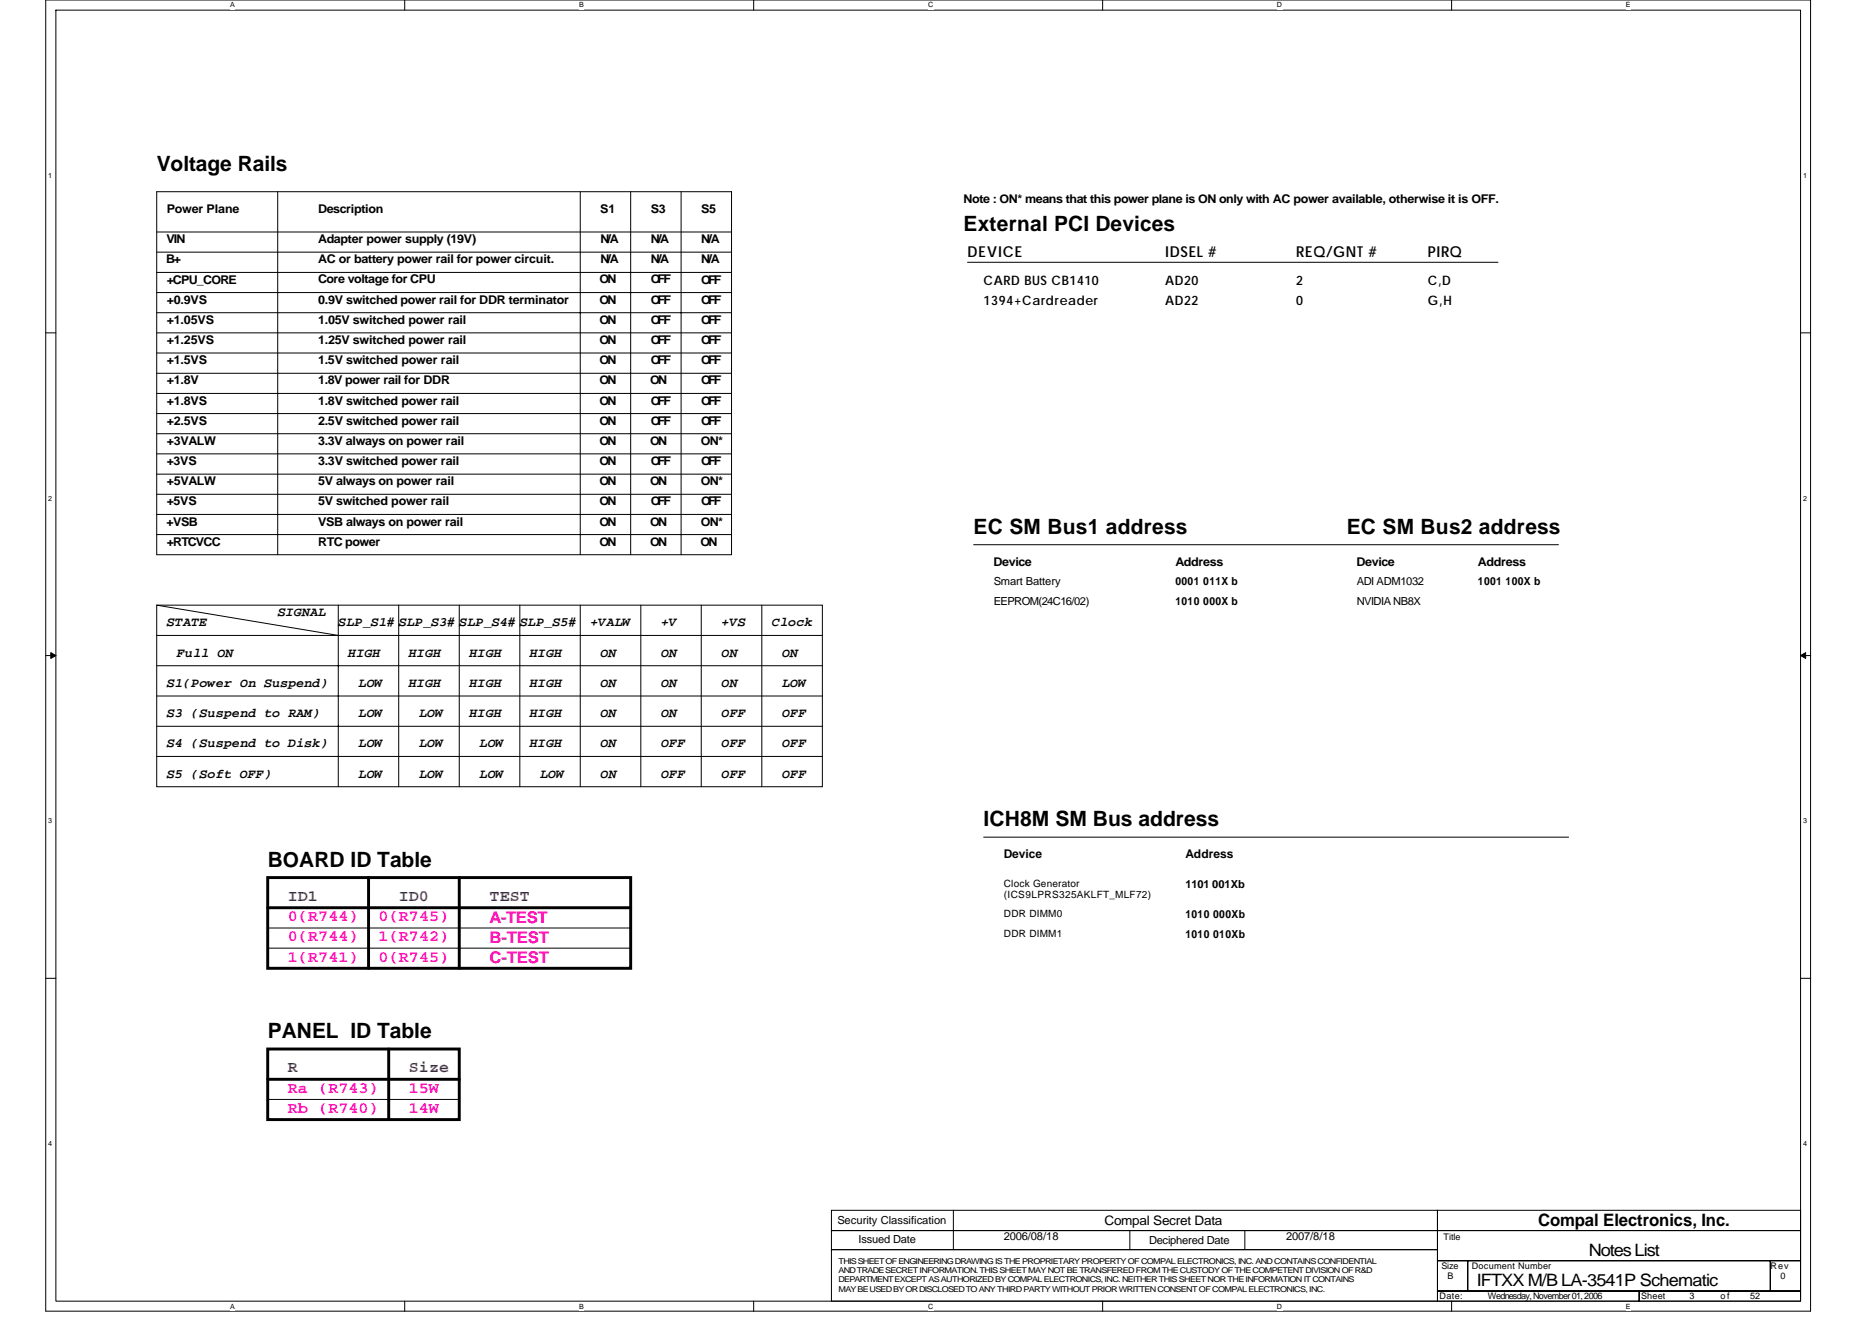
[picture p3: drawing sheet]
<svg xmlns="http://www.w3.org/2000/svg" width="297mm" height="210mm" viewBox="0 0 297 210" stroke-linecap="round" stroke-linejoin="round" font-family="sans-serif">
<defs><g id="words">
<g font-size="3.3">
<text x="24.9" y="27.1">Voltage Rails</text>
<text x="152.9" y="36.7">External PCI Devices</text>
<text x="154.5" y="84.7">EC SM Bus1 address</text>
<text x="213.7" y="84.7">EC SM Bus2 address</text>
<text x="156.1" y="131.1">ICH8M SM Bus address</text>
<text x="42.5" y="137.5">BOARD ID Table</text>
<text x="42.5" y="164.7">PANEL ID Table</text>
</g>
<g font-size="2.7">
<text x="244.1" y="194.5">Compal Electronics, Inc.</text>
<text x="252.1" y="199.3">Notes List</text>
<text x="234.3" y="204.1">IFTXX M/B LA-3541P Schematic</text>
</g>
<g font-size="2.5" fill="#00f">
<text x="45.7" y="143">ID1</text>
<text x="63.3" y="143">ID0</text>
<text x="77.7" y="143">TEST</text>
<text x="45.7" y="170.2">R</text>
<text x="64.9" y="170.2">Size</text>
</g>
<g font-size="2.5" fill="#f0f">
<text x="45.7" y="146.2">0(R744)</text>
<text x="45.7" y="149.4">0(R744)</text>
<text x="60.1" y="149.4">1(R742)</text>
<text x="60.1" y="146.2">0(R745)</text>
<text x="45.7" y="152.6">1(R741)</text>
<text x="60.1" y="152.6">0(R745)</text>
<text x="45.7" y="173.4">Ra (R743)</text>
<text x="64.9" y="173.4">15W</text>
<text x="45.7" y="176.6">Rb (R740)</text>
<text x="64.9" y="176.6">14W</text>
</g>
<g font-size="2.5" fill="#f00">
<text x="77.7" y="146.4">A-TEST</text>
<text x="77.7" y="149.6">B-TEST</text>
<text x="77.7" y="152.8">C-TEST</text>
</g>
<g font-size="2.4">
<text x="153.5" y="40.7">DEVICE</text>
<text x="184.9" y="40.7">IDSEL #</text>
<text x="205.7" y="40.7">REQ/GNT #</text>
<text x="226.5" y="40.7">PIRQ</text>
</g>
<g font-size="2.1">
<text x="156.1" y="45.2">CARD BUS CB1410</text>
<text x="184.9" y="45.2">AD20</text>
<text x="205.7" y="45.2">2</text>
<text x="226.5" y="45.2">C,D</text>
<text x="156.1" y="48.4">1394+Cardreader</text>
<text x="184.9" y="48.4">AD22</text>
<text x="205.7" y="48.4">0</text>
<text x="226.6" y="48.4">G,H</text>
<text x="26.5" y="99.4">STATE</text>
<text x="44.1" y="97.8">SIGNAL</text>
<text x="53.7" y="99.4">SLP_S1# SLP_S3# SLP_S4# SLP_S5#</text>
<text x="93.7" y="99.4">+VALW</text>
<text x="104.9" y="99.4">+V</text>
<text x="114.5" y="99.4">+VS</text>
<text x="122.5" y="99.4">Clock</text>
<text x="28.1" y="104.2">Full ON</text>
<text x="55.3" y="104.2">HIGH</text>
<text x="64.9" y="104.2">HIGH</text>
<text x="74.5" y="104.2">HIGH</text>
<text x="84.1" y="104.2">HIGH</text>
<text x="95.3" y="104.2">ON</text>
<text x="104.9" y="104.2">ON</text>
<text x="114.5" y="104.2">ON</text>
<text x="124.1" y="104.2">ON</text>
<text x="26.5" y="113.8">S3 (Suspend to RAM)</text>
<text x="26.5" y="109">S1(Power On Suspend)</text>
<text x="56.9" y="109">LOW</text>
<text x="56.9" y="113.8">LOW</text>
<text x="64.9" y="109">HIGH</text>
<text x="66.5" y="113.8">LOW</text>
<text x="74.5" y="109">HIGH</text>
<text x="74.5" y="113.8">HIGH</text>
<text x="84.1" y="109">HIGH</text>
<text x="84.1" y="113.8">HIGH</text>
<text x="95.3" y="113.8">ON</text>
<text x="95.3" y="109">ON</text>
<text x="104.9" y="109">ON</text>
<text x="104.9" y="113.8">ON</text>
<text x="114.5" y="113.8">OFF</text>
<text x="114.5" y="109">ON</text>
<text x="124.1" y="109">LOW</text>
<text x="124.1" y="113.8">OFF</text>
<text x="26.5" y="118.6">S4 (Suspend to Disk)</text>
<text x="56.9" y="118.6">LOW</text>
<text x="66.5" y="118.6">LOW</text>
<text x="76.1" y="118.6">LOW</text>
<text x="84.1" y="118.6">HIGH</text>
<text x="95.3" y="118.6">ON</text>
<text x="104.9" y="118.6">OFF</text>
<text x="114.5" y="118.6">OFF</text>
<text x="124.1" y="118.6">OFF</text>
<text x="26.5" y="123.4">S5 (Soft OFF)</text>
<text x="56.9" y="123.4">LOW</text>
<text x="66.5" y="123.4">LOW</text>
<text x="76.1" y="123.4">LOW</text>
<text x="85.7" y="123.4">LOW</text>
<text x="95.3" y="123.4">ON</text>
<text x="104.9" y="123.4">OFF</text>
<text x="114.5" y="123.4">OFF</text>
<text x="124.1" y="123.4">OFF</text>
<text x="175.3" y="194.4">Compal Secret Data</text>
</g>
<g font-size="1.9">
<text x="26.5" y="33.8">Power Plane</text>
<text x="50.5" y="33.8">Description</text>
<text x="95.2" y="33.8">S1</text>
<text x="103.2" y="33.8">S3</text>
<text x="111.2" y="33.8">S5</text>
<text x="152.9" y="32.2">Note : ON* means that this power plane is ON only with AC power available, otherwise it is OFF.</text>
<text x="26.4" y="41.8">B+</text>
<text x="26.4" y="38.6">VIN</text>
<text x="50.5" y="38.6">Adapter power supply (19V)</text>
<text x="50.5" y="41.8">AC or battery power rail for power circuit.</text>
<text x="95.3" y="41.8">N/A</text>
<text x="95.3" y="38.6">N/A</text>
<text x="103.3" y="41.8">N/A</text>
<text x="103.3" y="38.6">N/A</text>
<text x="111.3" y="41.8">N/A</text>
<text x="111.3" y="38.6">N/A</text>
<text x="26.5" y="45">+CPU_CORE</text>
<text x="50.5" y="45">Core voltage for CPU</text>
<text x="95.1" y="45">ON</text>
<text x="103.3" y="45">OFF</text>
<text x="111.3" y="45">OFF</text>
<text x="26.5" y="48.2">+0.9VS</text>
<text x="26.5" y="51.4">+1.05VS</text>
<text x="50.5" y="48.2">0.9V switched power rail for DDR terminator</text>
<text x="50.5" y="51.4">1.05V switched power rail</text>
<text x="95.1" y="48.2">ON</text>
<text x="95.1" y="51.4">ON</text>
<text x="103.3" y="48.2">OFF</text>
<text x="103.3" y="51.4">OFF</text>
<text x="111.3" y="48.2">OFF</text>
<text x="111.3" y="51.4">OFF</text>
<text x="26.5" y="57.8">+1.5VS</text>
<text x="26.5" y="54.6">+1.25VS</text>
<text x="50.5" y="57.8">1.5V switched power rail</text>
<text x="50.5" y="54.6">1.25V switched power rail</text>
<text x="95.1" y="57.8">ON</text>
<text x="95.1" y="54.6">ON</text>
<text x="103.3" y="57.8">OFF</text>
<text x="103.3" y="54.6">OFF</text>
<text x="111.3" y="57.8">OFF</text>
<text x="111.3" y="54.6">OFF</text>
<text x="26.5" y="64.2">+1.8VS</text>
<text x="26.5" y="61">+1.8V</text>
<text x="50.5" y="64.2">1.8V switched power rail</text>
<text x="50.5" y="61">1.8V power rail for DDR</text>
<text x="95.1" y="61">ON</text>
<text x="95.1" y="64.2">ON</text>
<text x="103.1" y="61">ON</text>
<text x="103.3" y="64.2">OFF</text>
<text x="111.3" y="61">OFF</text>
<text x="111.3" y="64.2">OFF</text>
<text x="26.5" y="67.4">+2.5VS</text>
<text x="26.5" y="70.6">+3VALW</text>
<text x="50.5" y="70.6">3.3V always on power rail</text>
<text x="50.5" y="67.4">2.5V switched power rail</text>
<text x="95.1" y="70.6">ON</text>
<text x="95.1" y="67.4">ON</text>
<text x="103.1" y="70.6">ON</text>
<text x="103.3" y="67.4">OFF</text>
<text x="111.2" y="70.6">ON*</text>
<text x="111.3" y="67.4">OFF</text>
<text x="26.5" y="77">+5VALW</text>
<text x="26.5" y="73.8">+3VS</text>
<text x="50.5" y="73.8">3.3V switched power rail</text>
<text x="50.5" y="77">5V always on power rail</text>
<text x="95.1" y="77">ON</text>
<text x="95.1" y="73.8">ON</text>
<text x="103.1" y="77">ON</text>
<text x="103.3" y="73.8">OFF</text>
<text x="111.2" y="77">ON*</text>
<text x="111.3" y="73.8">OFF</text>
<text x="26.4" y="83.4">+VSB</text>
<text x="26.5" y="80.2">+5VS</text>
<text x="50.5" y="83.4">VSB always on power rail</text>
<text x="50.5" y="80.2">5V switched power rail</text>
<text x="95.1" y="83.4">ON</text>
<text x="95.1" y="80.2">ON</text>
<text x="103.1" y="83.4">ON</text>
<text x="103.3" y="80.2">OFF</text>
<text x="111.2" y="83.4">ON*</text>
<text x="111.3" y="80.2">OFF</text>
<text x="26.5" y="86.6">+RTCVCC</text>
<text x="50.5" y="86.6">RTC power</text>
<text x="95.1" y="86.6">ON</text>
<text x="103.1" y="86.6">ON</text>
<text x="111.1" y="86.6">ON</text>
<text x="157.7" y="89.8">Device</text>
<text x="186.5" y="89.8">Address</text>
<text x="215.3" y="89.8">Device</text>
<text x="234.5" y="89.8">Address</text>
<text x="159.3" y="136.2">Device</text>
<text x="188.1" y="136.2">Address</text>
</g>
<g font-size="1.8">
<text x="157.7" y="96">EEPROM(24C16/02)</text>
<text x="157.7" y="92.8">Smart Battery</text>
<text x="186.5" y="92.9">0001 011X b</text>
<text x="215.3" y="92.8">ADI ADM1032</text>
<text x="215.3" y="96">NVIDIA NB8X</text>
<text x="234.5" y="92.9">1001 100X b</text>
<text x="186.5" y="96.1">1010 000X b</text>
<text x="188.1" y="140.9">1101 001Xb</text>
<text x="188.1" y="148.9">1010 010Xb</text>
<text x="188.1" y="145.6">1010 000Xb</text>
<text x="132.9" y="194.2">Security Classification</text>
<text x="136.2" y="197.3">Issued Date</text>
<text x="159.3" y="196.8">2006/08/18</text>
<text x="182.3" y="197.4">Deciphered Date</text>
<text x="204.1" y="196.8">2007/8/18</text>
</g>
<g font-size="1.6">
<text x="159.3" y="140.7">Clock Generator</text>
<text x="159.3" y="142.5">(ICS9LPRS325AKLFT_MLF72)</text>
<text x="159.3" y="148.7">DDR DIMM1</text>
<text x="159.3" y="145.4">DDR DIMM0</text>
</g>
<g font-size="1.4">
<text x="229.1" y="196.7">Title</text>
<text x="228.7" y="201.3">Size</text>
<text x="229.7" y="202.9">B</text>
<text x="233.5" y="201.3">Document Number</text>
<text x="281" y="201.3">Rev</text>
<text x="282.5" y="202.9">0</text>
<text x="228.4" y="206.1">Date:</text>
<text x="236.1" y="206.1">Wednesday, November 01,2006</text>
<text x="260.4" y="206.1">Sheet</text>
<text x="268.1" y="206.1">3</text>
<text x="273" y="206.1">of</text>
<text x="277.7" y="206.1">52</text>
</g>
<g font-size="1.3">
<text x="133.1" y="200.5">THIS SHEET OF ENGINEERING DRAWING IS THE PROPRIETARY PROPERTY OF COMPAL ELECTRONICS, INC. AND CONTAINS CONFIDENTIAL</text>
<text x="133.1" y="202">AND TRADE SECRET INFORMATION. THIS SHEET MAY NOT BE TRANSFERED FROM THE CUSTODY OF THE COMPETENT DIVISION OF R&amp;D</text>
<text x="133.1" y="203.5">DEPARTMENT EXCEPT AS AUTHORIZED BY COMPAL ELECTRONICS, INC. NEITHER THIS SHEET NOR THE INFORMATION IT CONTAINS</text>
<text x="133.1" y="204.9">MAY BE USED BY OR DISCLOSED TO ANY THIRD PARTY WITHOUT PRIOR WRITTEN CONSENT OF COMPAL ELECTRONICS, INC.</text>
</g>
<g font-size="1.1">
<text x="36.5" y="1.2">A</text>
<text x="91.9" y="1.2">B</text>
<text x="147.3" y="1.2">C</text>
<text x="202.6" y="1.2">D</text>
<text x="258" y="1.2">E</text>
<text x="7.7" y="28.2">1</text>
<text x="286.1" y="28.2">1</text>
<text x="7.7" y="79.4">2</text>
<text x="286.1" y="79.4">2</text>
<text x="7.7" y="130.6">3</text>
<text x="286.1" y="130.6">3</text>
<text x="7.7" y="181.8">4</text>
<text x="286.1" y="181.8">4</text>
<text x="36.5" y="207.6">A</text>
<text x="91.9" y="207.6">B</text>
<text x="147.3" y="207.6">C</text>
<text x="202.6" y="207.6">D</text>
<text x="258" y="207.6">E</text>
</g>
</g></defs>
<path d="M7.3 0h280v208h-280zM8.9 1.6h276.8v204.8h-276.8z" fill="none" stroke="#000" stroke-width=".16"/>
<g fill="#fff">
<path d="M36.5 .2h.8v1.2h-.8z"/>
<path d="M36.5 206.6h.8v1.3h-.8z"/>
</g>
<path d="M64.2 0v1.6M64.2 206.4v1.6" fill="none" stroke="#000" stroke-width=".16"/>
<g fill="#fff">
<path d="M91.9 .2h.7v1.2h-.7z"/>
<path d="M91.9 206.6h.7v1.3h-.7z"/>
</g>
<path d="M119.6 0v1.6M119.6 206.4v1.6" fill="none" stroke="#000" stroke-width=".16"/>
<g fill="#fff">
<path d="M147.3 .2h.8v1.2h-.8z"/>
<path d="M147.3 206.6h.8v1.3h-.8z"/>
</g>
<path d="M175 0v1.6M175 206.4v1.6" fill="none" stroke="#000" stroke-width=".16"/>
<g fill="#fff">
<path d="M202.6 .2h.8v1.2h-.8z"/>
<path d="M202.6 206.6h.8v1.3h-.8z"/>
</g>
<path d="M230.3 0v1.6M230.3 206.4v1.6" fill="none" stroke="#000" stroke-width=".16"/>
<g fill="#fff">
<path d="M258 .2h.7v1.2h-.7z"/>
<path d="M258 206.6h.7v1.3h-.7z"/>
<path d="M7.7 27.2h.6v1.3h-.6z"/>
<path d="M286.1 27.2h.6v1.3h-.6z"/>
<path d="M7.7 78.4h.6v1.3h-.6z"/>
<path d="M286.1 78.4h.6v1.3h-.6z"/>
</g>
<path d="M7.3 52.8h1.6M285.7 52.8h1.6" fill="none" stroke="#000" stroke-width=".16"/>
<g fill="#fff">
<path d="M7.7 129.6h.6v1.3h-.6z"/>
<path d="M286.1 129.6h.6v1.3h-.6z"/>
</g>
<path d="M7.3 104h1.6M285.7 104h1.6" fill="none" stroke="#000" stroke-width=".16"/>
<path d="M8.1 103.5l.8 .5-.8 .5zM285.7 104l.8-.5v1z" fill="#000" stroke="#000" stroke-width=".16"/>
<g fill="#fff">
<path d="M7.7 180.8h.6v1.3h-.6z"/>
<path d="M286.1 180.8h.6v1.3h-.6z"/>
</g>
<g fill="none" stroke="#000" stroke-width=".16">
<path d="M24.9 30.4h91.2v57.6h-91.2zM24.9 36.8h91.2M44.1 30.4v57.6M92.1 30.4v57.6M100.1 30.4v57.6M108.1 30.4v57.6M116.1 30.4h.1M24.9 40h91.2M24.9 59.2h91.2M24.9 43.2h91.2M24.9 46.4h91.2M24.9 49.6h91.2"/>
<path d="M24.9 56h91.2M24.9 52.8h91.2M153.5 41.6h84.2M24.9 72h91.2M24.9 78.4h91.2M24.9 62.4h91.2M24.9 68.8h91.2M24.9 75.2h91.2M24.9 65.6h91.2M24.9 96h105.6v28.8h-105.6zM24.9 96l28.8 4.8M24.9 84.8h91.2"/>
<path d="M24.9 81.6h91.2M53.7 96v28.8M63.3 96v28.8M72.9 96v28.8M82.5 96v28.8M92.1 96v28.8M101.7 96v28.8M111.3 96v28.8M120.9 96v28.8M154.5 86.4h92.8M24.9 100.8h105.6M24.9 105.6h105.6"/>
<path d="M24.9 110.4h105.6M24.9 115.2h105.6M24.9 120h105.6M156.1 132.8h92.8M7.3 155.2h1.6M42.5 147.2h57.6M42.5 150.4h57.6M285.7 155.2h1.6M42.5 174.4h30.4M131.9 192h96.2v3.2h-96.2zM131.9 195.2h96.2v3.1h-96.2zM131.9 198.3h96.2v8.1h-96.2z"/>
<path d="M151.3 192v6.3M179.3 195.2v3.1M197.5 195.2v3.1M228.1 192h57.6v3.2h-57.6zM228.1 195.2h57.6v4.8h-57.6zM228.1 200h4.8v4.8h-4.8zM228.1 204.8h32v1.6h-32zM232.9 200h48v4.8h-48zM260.1 204.8h25.6v1.6h-25.6zM280.9 200h4.8v4.8h-4.8z"/>
</g>
<path d="M42.5 139.2h57.6v14.4h-57.6zM58.5 139.2v14.4M72.9 139.2v14.4M42.5 144h57.6M42.5 166.4h30.4v11.2h-30.4zM42.5 171.2h30.4M61.7 166.4v11.2" fill="none" stroke="#000" stroke-width=".47"/>
<use href="#words"/>
</svg>
